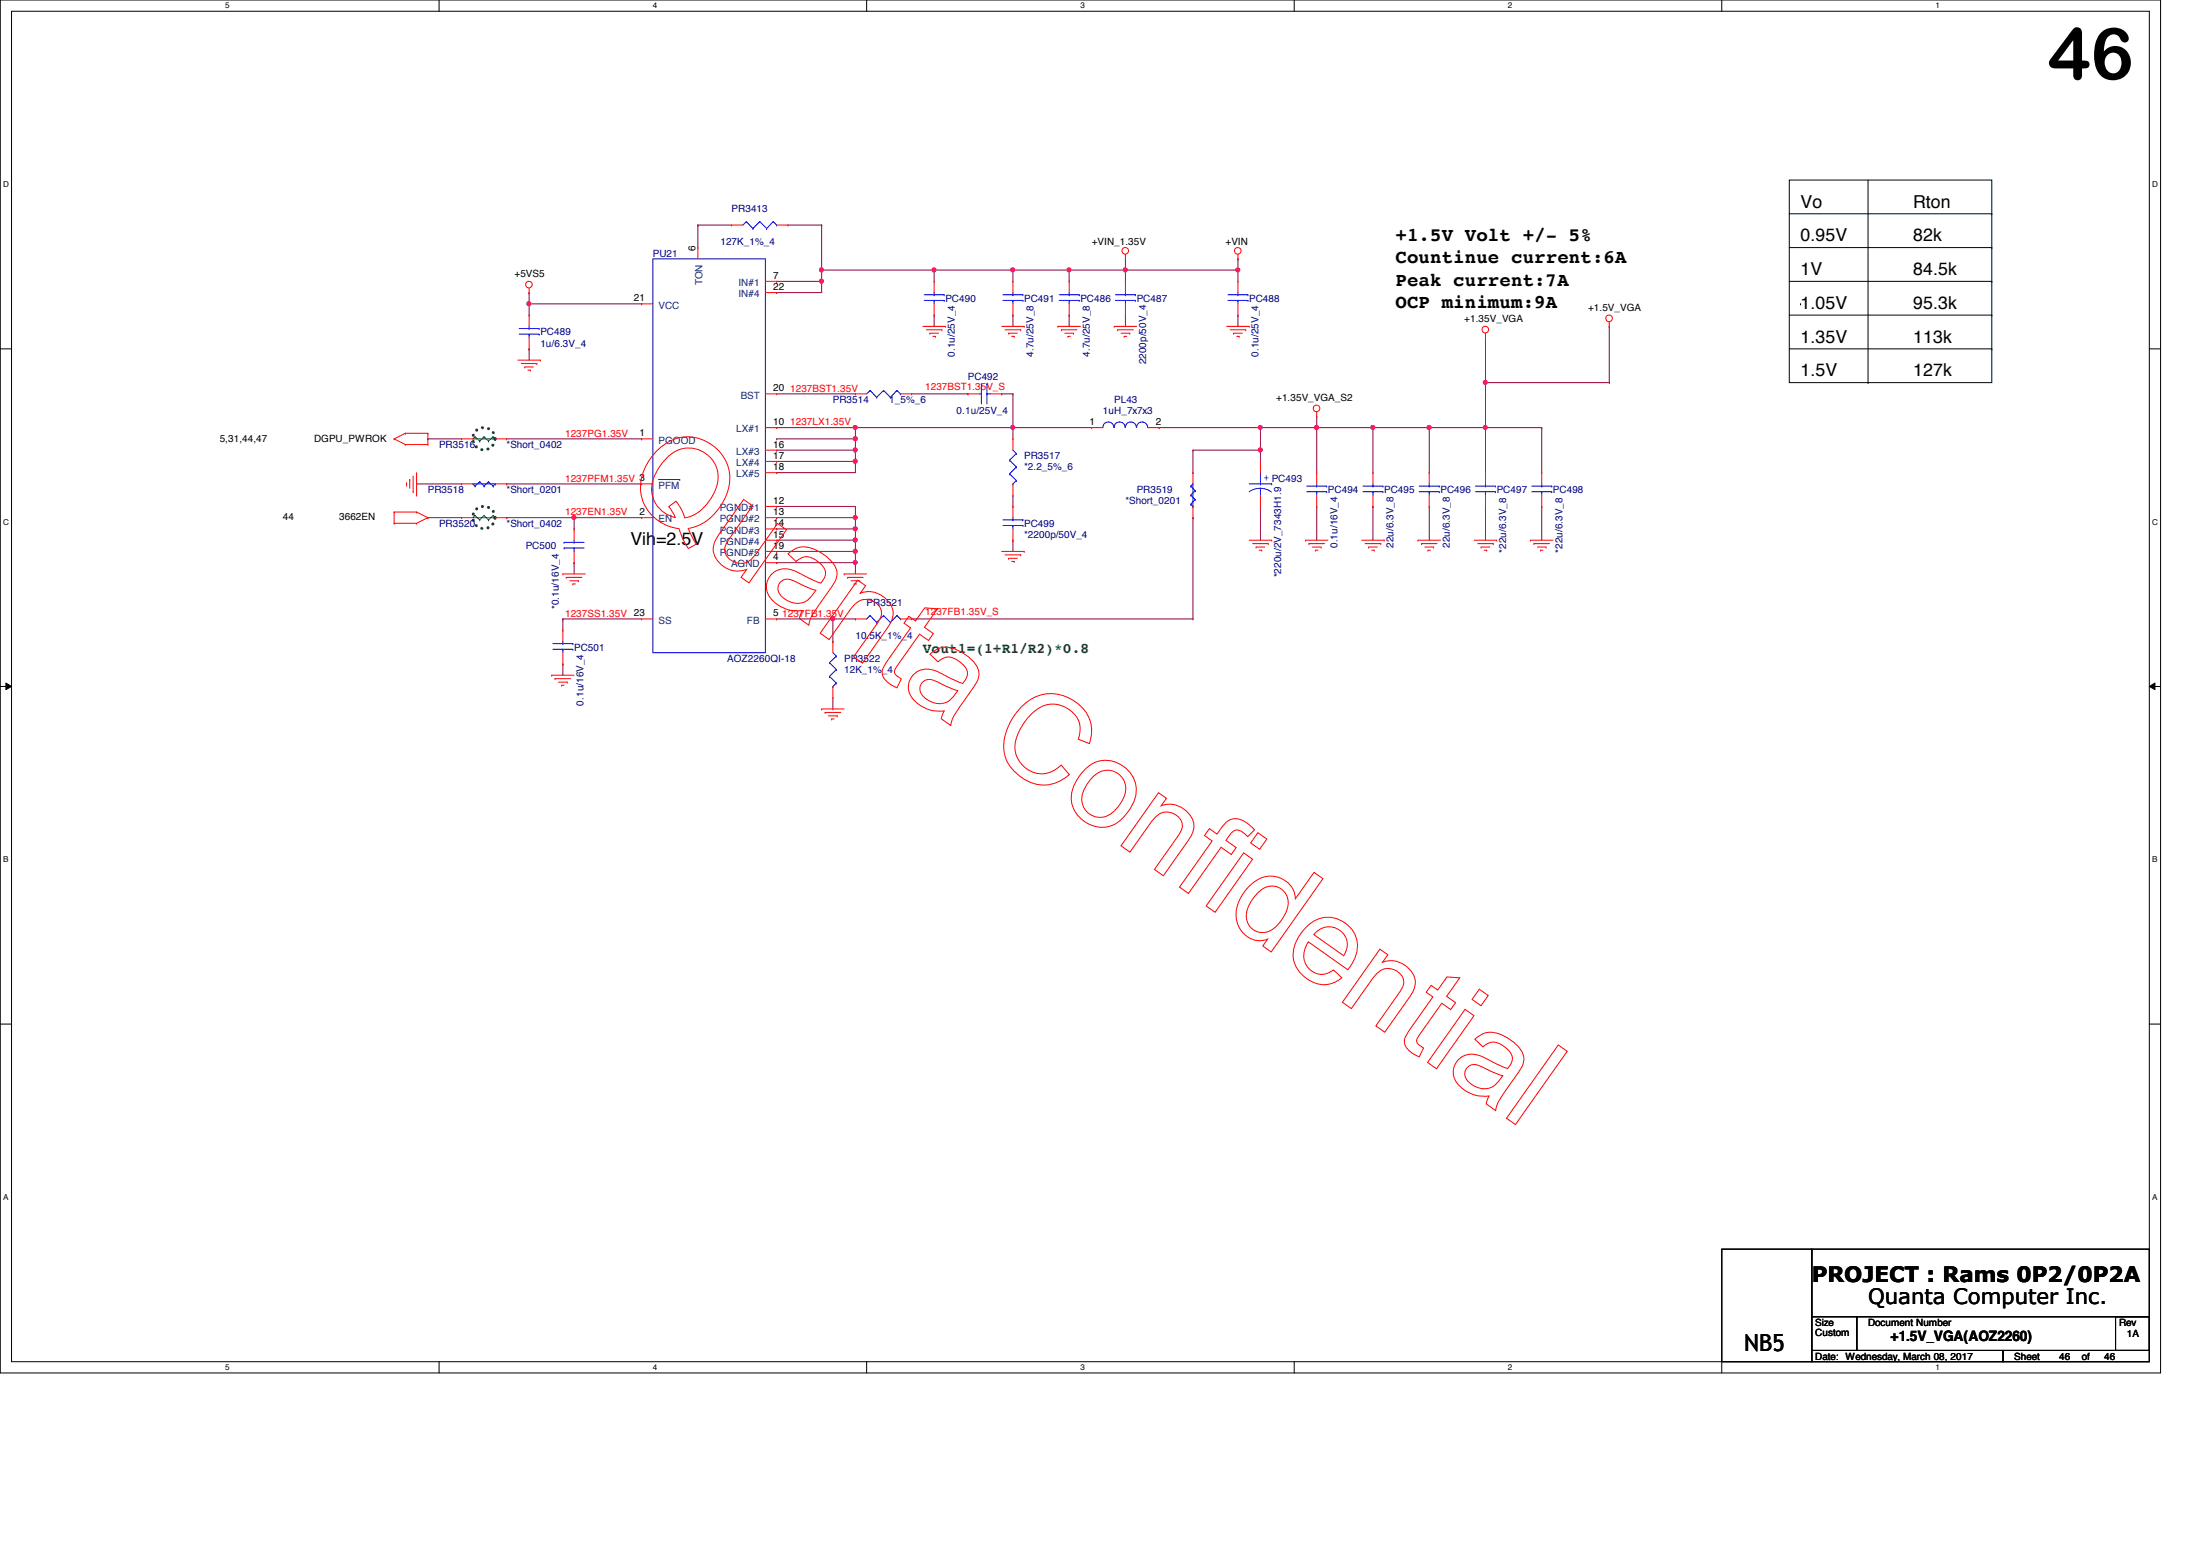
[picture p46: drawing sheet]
<svg xmlns="http://www.w3.org/2000/svg" width="297mm" height="210mm" viewBox="0 0 297 210" stroke-linecap="round" stroke-linejoin="round" font-family="sans-serif">
<defs><g id="words">
<text font-size="9.7" x="277.4" y="10.8">46</text>
<text font-size="3.2" x="236.3" y="183">NB5</text>
<g font-size="2.9">
<text x="245.4" y="173.6">PROJECT : Rams 0P2/0P2A</text>
<text x="253" y="176.6">Quanta Computer Inc.</text>
</g>
<g font-size="2.6">
<text x="189" y="32.6">+1.5V Volt +/- 5%</text>
<text x="189" y="35.6">Countinue current:6A</text>
<text x="189" y="41.7">OCP minimum:9A</text>
<text x="189" y="38.7">Peak current:7A</text>
</g>
<g font-size="2.4">
<text x="243.9" y="28.1">Vo</text>
<text x="259.1" y="28.1">Rton</text>
<text x="243.9" y="32.7">0.95V</text>
<text x="259.1" y="32.7">82k</text>
<text x="243.9" y="37.3">1V</text>
<text x="243.9" y="41.8">1.05V</text>
<text x="259.1" y="41.8">95.3k</text>
<text x="259.1" y="37.3">84.5k</text>
<text x="243.9" y="46.4">1.35V</text>
<text x="259.1" y="46.4">113k</text>
<text x="243.9" y="51">1.5V</text>
<text x="259.1" y="51">127k</text>
<text x="85.4" y="73.8">Vih=2.5V</text>
</g>
<text font-size="1.9" fill="#008000" x="125" y="88.5">Vout1=(1+R1/R2)*0.8</text>
<text font-size="1.9" x="256.1" y="181.7">+1.5V_VGA(AOZ2260)</text>
<g font-size="1.4" fill="#000080">
<text x="99.1" y="28.7">PR3413</text>
<text x="88.4" y="34.8">PU21</text>
<text x="97.6" y="33.2">127K_1%_4</text>
<text x="128.1" y="40.9">PC490</text>
<text x="138.7" y="40.9">PC491</text>
<text x="146.3" y="40.9">PC486</text>
<text x="154" y="40.9">PC487</text>
<text x="169.2" y="40.9">PC488</text>
<text x="73.2" y="45.4">PC489</text>
<text x="73.2" y="46.9">1u/6.3V_4</text>
<text x="129.3" y="48.3" transform="rotate(-90 129.3 48.3)">0.1u/25V_4</text>
<text x="131.1" y="51.5">PC492</text>
<text x="140" y="48.3" transform="rotate(-90 140 48.3)">4.7u/25V_8</text>
<text x="147.6" y="48.3" transform="rotate(-90 147.6 48.3)">4.7u/25V_8</text>
<text x="155.2" y="49.4" transform="rotate(-90 155.2 49.4)">2200p/50V_4</text>
<text x="170.5" y="48.3" transform="rotate(-90 170.5 48.3)">0.1u/25V_4</text>
<text x="112.8" y="54.6">PR3514</text>
<text x="120.4" y="54.6">1_5%_6</text>
<text x="129.6" y="56.1">0.1u/25V_4</text>
<text x="149.4" y="56.1">1uH_7x7x3</text>
<text x="150.9" y="54.6">PL43</text>
<text x="59.5" y="60.7">PR3516</text>
<text x="68.6" y="60.7">*Short_0402</text>
<text x="138.7" y="62.2">PR3517</text>
<text x="138.7" y="63.7">*2.2_5%_6</text>
<text x="58" y="66.8">PR3518</text>
<text x="59.5" y="71.3">PR3520</text>
<text x="68.6" y="66.8">*Short_0201</text>
<text x="68.6" y="71.3">*Short_0402</text>
<text x="138.7" y="71.3">PC499</text>
<text x="152.4" y="68.3">*Short_0201</text>
<text x="154" y="66.8">PR3519</text>
<text x="179.9" y="66.8">PC494</text>
<text x="187.5" y="66.8">PC495</text>
<text x="195.1" y="66.8">PC496</text>
<text x="202.7" y="66.8">PC497</text>
<text x="210.4" y="66.8">PC498</text>
<text x="71.2" y="74.4">PC500</text>
<text x="138.7" y="72.9">*2200p/50V_4</text>
<text x="181.1" y="74.2" transform="rotate(-90 181.1 74.2)">0.1u/16V_4</text>
<text x="188.8" y="74.2" transform="rotate(-90 188.8 74.2)">22u/6.3V_8</text>
<text x="196.4" y="74.2" transform="rotate(-90 196.4 74.2)">22u/6.3V_8</text>
<text x="204" y="74.8" transform="rotate(-90 204 74.8)">*22u/6.3V_8</text>
<text x="211.6" y="74.8" transform="rotate(-90 211.6 74.8)">*22u/6.3V_8</text>
<text x="75.7" y="82.5" transform="rotate(-90 75.7 82.5)">*0.1u/16V_4</text>
<text x="117.4" y="82">PR3521</text>
<text x="173.5" y="78.2" transform="rotate(-90 173.5 78.2)">*220u/2V_7343H1.9</text>
<text x="77.8" y="88.1">PC501</text>
<text x="98.5" y="89.6">AOZ2260QI-18</text>
<text x="114.3" y="89.6">PR3522</text>
<text x="115.9" y="86.6">10.5K_1%_4</text>
<text x="79" y="95.5" transform="rotate(-90 79 95.5)">0.1u/16V_4</text>
<text x="114.3" y="91.1">12K_1%_4</text>
</g>
<g font-size="1.4">
<text x="94.2" y="34" transform="rotate(-90 94.2 34)">6</text>
<text x="147.9" y="33.2">+VIN_1.35V</text>
<text x="166" y="33.2">+VIN</text>
<text x="69.7" y="37.5">+5VS5</text>
<text x="85.8" y="40.8">21</text>
<text x="104.7" y="37.8">7</text>
<text x="104.7" y="39.3">22</text>
<text x="198.3" y="43.6">+1.35V_VGA</text>
<text x="215.1" y="42.1">+1.5V_VGA</text>
<text x="104.7" y="53">20</text>
<text x="29.8" y="59.9">5,31,44,47</text>
<text x="42.5" y="59.9">DGPU_PWROK</text>
<text x="86.6" y="59.1">1</text>
<text x="104.7" y="57.6">10</text>
<text x="147.6" y="57.6">1</text>
<text x="156.5" y="57.6">2</text>
<text x="172.8" y="54.3">+1.35V_VGA_S2</text>
<text x="104.7" y="62.1">17</text>
<text x="104.7" y="60.6">16</text>
<text x="104.7" y="63.7">18</text>
<text x="38.3" y="70.4">44</text>
<text x="45.9" y="70.4">3662EN</text>
<text x="86.6" y="69.8">2</text>
<text x="104.7" y="68.2">12</text>
<text x="104.7" y="69.8">13</text>
<text x="104.7" y="71.3">14</text>
<text x="104.7" y="72.8">15</text>
<text x="104.7" y="75.9">4</text>
<text x="104.7" y="74.3">19</text>
<text x="104.7" y="83.5">5</text>
<text x="245.9" y="179.5">Size</text>
<text x="253" y="179.5">Document Number</text>
<text x="287" y="179.5">Rev</text>
<text x="245.9" y="184.1">Date: Wednesday, March 08, 2017</text>
<text x="245.9" y="180.9">Custom</text>
<text x="272.8" y="184.1">Sheet</text>
<text x="278.9" y="184.1">46</text>
<text x="282" y="184.1">of</text>
<text x="285" y="184.1">46</text>
<text x="288.1" y="181.1">1A</text>
</g>
<g font-size="1.4" fill="#004080">
<text x="89.2" y="41.8">VCC</text>
<text x="95.2" y="38.7" transform="rotate(-90 95.2 38.7)">TON</text>
<text x="100" y="38.7">IN#1</text>
<text x="100" y="40.3">IN#4</text>
<text x="100.3" y="54">BST</text>
<text x="99.7" y="58.5">LX#1</text>
<text x="89.2" y="60.1">PGOOD</text>
<text x="99.7" y="63.1">LX#4</text>
<text x="99.7" y="61.6">LX#3</text>
<text x="99.7" y="64.6">LX#5</text>
<text x="89.2" y="66.2">PFM</text>
<text x="89.2" y="70.7">EN</text>
<text x="97.5" y="69.2">PGND#1</text>
<text x="97.5" y="70.7">PGND#2</text>
<text x="97.5" y="73.8">PGND#4</text>
<text x="97.5" y="72.3">PGND#3</text>
<text x="97.5" y="75.3">PGND#5</text>
<text x="99" y="76.8">AGND</text>
<text x="89.2" y="84.5">SS</text>
<text x="101.2" y="84.5">FB</text>
</g>
<g font-size="1.4" fill="#f00">
<text x="107" y="53">1237BST1.35V</text>
<text x="125.3" y="52.8">1237BST1.35V_S</text>
<text x="76.5" y="59.1">1237PG1.35V</text>
<text x="107" y="57.6">1237LX1.35V</text>
<text x="76.5" y="65.2">1237PFM1.35V 3</text>
<text x="76.5" y="69.8">1237EN1.35V</text>
<text x="76.5" y="83.5">1237SS1.35V 23</text>
<text x="106" y="83.5">1237FB1.35V</text>
<text x="125.3" y="83.3">1237FB1.35V_S</text>
</g>
<text font-size="1.4" fill="#00f" x="171.2" y="65.2">+ PC493</text>
<g font-size="1.1">
<text x="30.5" y="1.1">5</text>
<text x="88.4" y="1.1">4</text>
<text x="146.3" y="1.1">3</text>
<text x="204.3" y="1.1">2</text>
<text x="262.2" y="1.1">1</text>
<text x=".4" y="25.4">D</text>
<text x="291.5" y="25.4">D</text>
<text x=".4" y="71.1">C</text>
<text x="291.5" y="71.1">C</text>
<text x=".4" y="116.8">B</text>
<text x="291.5" y="116.8">B</text>
<text x=".4" y="162.5">A</text>
<text x="291.5" y="162.5">A</text>
<text x="30.5" y="185.5">5</text>
<text x="88.4" y="185.5">4</text>
<text x="146.3" y="185.5">3</text>
<text x="204.3" y="185.5">2</text>
<text x="262.2" y="185.5">1</text>
</g>
</g></defs>
<path d="M0 0h292.6v185.9h-292.6zM1.6 1.5h289.5v182.9h-289.5z" fill="none" stroke="#000" stroke-width=".14"/>
<g fill="#fff">
<path d="M30.5 .2h.6v1.2h-.6z"/>
<path d="M30.5 184.6h.6v1.2h-.6z"/>
</g>
<path d="M59.5 0v1.5M59.5 184.4v1.5" fill="none" stroke="#000" stroke-width=".14"/>
<g fill="#fff">
<path d="M88.4 .2h.6v1.2h-.6z"/>
<path d="M88.4 184.6h.6v1.2h-.6z"/>
</g>
<path d="M117.4 0v1.5M117.4 184.4v1.5" fill="none" stroke="#000" stroke-width=".14"/>
<g fill="#fff">
<path d="M146.3 .2h.6v1.2h-.6z"/>
<path d="M146.3 184.6h.6v1.2h-.6z"/>
</g>
<path d="M175.3 0v1.5M175.3 184.4v1.5" fill="none" stroke="#000" stroke-width=".14"/>
<g fill="#fff">
<path d="M204.3 .2h.5v1.2h-.5z"/>
<path d="M204.3 184.6h.5v1.2h-.5z"/>
</g>
<path d="M233.2 0v1.5M233.2 184.4v1.5" fill="none" stroke="#000" stroke-width=".14"/>
<g fill="#fff">
<path d="M262.2 .2h.6v1.2h-.6z"/>
<path d="M262.2 184.6h.6v1.2h-.6z"/>
<path d="M.4 24.4h.8v1.2h-.8z"/>
<path d="M291.5 24.4h.8v1.2h-.8z"/>
<path d="M.4 70.1h.8v1.2h-.8z"/>
<path d="M291.5 70.1h.8v1.2h-.8z"/>
</g>
<path d="M0 47.2h1.6M291.1 47.2h1.5" fill="none" stroke="#000" stroke-width=".14"/>
<g fill="#fff">
<path d="M.4 115.8h.7v1.2h-.7z"/>
<path d="M291.5 115.8h.7v1.2h-.7z"/>
</g>
<path d="M0 93h1.6M.8 92.5l.8 .5-.8 .4zM291.1 93l.8-.5v.9zM291.1 93h1.5" fill="none" stroke="#000" stroke-width=".14"/>
<path d="M.8 92.5l.8 .5-.8 .4zM291.1 93l.8-.5v.9z" fill="#000"/>
<g fill="#fff">
<path d="M.4 161.5h.7v1.2h-.7z"/>
<path d="M291.5 161.5h.7v1.2h-.7z"/>
</g>
<g fill="none" stroke="#000" stroke-width=".14">
<path d="M242.4 24.4h27.4v27.4h-27.4zM242.4 29h27.4M242.4 38.1h27.4M242.4 33.5h27.4M253 24.4v27.4M269.8 29h.1M269.8 38.1h.1M269.8 33.5h.1M242.4 42.7h27.4M242.4 47.2h27.4M243.9 41.1h.1M253 51.8h.1"/>
<path d="M269.8 42.7h.1M269.8 47.2h.1M0 138.7h1.6M291.1 138.7h1.5"/>
</g>
<g fill="none" stroke="#008000" stroke-width=".42" stroke-dasharray="0 .8">
<circle cx="65.5" cy="59.4" r="1.51"/>
<circle cx="65.5" cy="70.1" r="1.51"/>
</g>
<path d="M105.2 39.6h.1M105.2 38.1h.1M105.2 39.6h6.1M105.2 38.1h6.1" fill="none" stroke="#800040" stroke-width=".14"/>
<circle cx="111.3" cy="38.1" r=".29" fill="#f0f"/>
<circle cx="111.3" cy="38.1" r=".29" fill="none" stroke="#f0f" stroke-width=".14"/>
<path d="M178.3 56.4h.1M178.3 57.9h.1M178.3 56.4v1.5M178.3 57.9h7.7M186 57.9h.1M186 57.9v6.1" fill="none" stroke="#800040" stroke-width=".14"/>
<circle cx="185.9" cy="57.9" r=".29" fill="#f0f"/>
<circle cx="185.9" cy="57.9" r=".29" fill="none" stroke="#f0f" stroke-width=".14"/>
<circle cx="178.3" cy="57.9" r=".29" fill="#f0f"/>
<circle cx="178.3" cy="57.9" r=".29" fill="none" stroke="#f0f" stroke-width=".14"/>
<g fill="none" stroke="#800040" stroke-width=".14">
<path d="M167.7 42.7h.1M167.7 42.7v1.5M170.7 57.9h.1M170.7 57.9v3.1M186 57.9h.1M186 57.9h7.6M201.2 57.9h.1M201.2 57.9h7.6M208.8 57.9h.1M208.8 57.9v6.1M186 68.6h.1M186 68.6v4.6"/>
<path d="M201.2 68.6h.1M201.2 68.6v4.6"/>
</g>
<circle cx="170.7" cy="60.9" r=".29" fill="#f0f"/>
<circle cx="170.7" cy="60.9" r=".29" fill="none" stroke="#f0f" stroke-width=".14"/>
<circle cx="170.7" cy="57.9" r=".29" fill="#f0f"/>
<circle cx="170.7" cy="57.9" r=".29" fill="none" stroke="#f0f" stroke-width=".14"/>
<g fill="none" stroke="#800040" stroke-width=".14">
<path d="M126.5 36.6h.1M126.5 36.6h18.3M137.2 36.6h.1M137.2 36.6v1.5M144.8 36.6h.1M144.8 36.6v1.5M152.4 42.7h.1M152.4 42.7v1.5M157 57.9h.1M157 57.9h21.3M170.7 57.9h.1M178.3 57.9h.1"/>
<path d="M178.3 57.9v6.1M137.2 73.2h.1M137.2 73.2v1.5M170.7 61h.1M170.7 61v1.5"/>
</g>
<circle cx="137.2" cy="36.5" r=".29" fill="#f0f"/>
<circle cx="137.2" cy="36.5" r=".29" fill="none" stroke="#f0f" stroke-width=".14"/>
<circle cx="126.5" cy="36.5" r=".29" fill="#f0f"/>
<circle cx="126.5" cy="36.5" r=".29" fill="none" stroke="#f0f" stroke-width=".14"/>
<g fill="none" stroke="#800040" stroke-width=".14">
<path d="M152.4 35.1h.1M152.4 35.1v1.5M68.6 65.5h.1M68.6 65.5h18.3M77.8 76.2h.1M77.8 76.2v1.5M105.2 68.6h.1M105.2 70.1h.1M105.2 62.5h.1M105.2 68.6h10.7M105.2 70.1h10.7M105.2 62.5h10.7"/>
<path d="M115.9 71.6h.1M115.9 74.7h.1M115.9 76.2h.1M115.9 71.6v1.6M115.9 74.7v3"/>
</g>
<circle cx="115.8" cy="62.5" r=".29" fill="#f0f"/>
<circle cx="115.8" cy="62.5" r=".29" fill="none" stroke="#f0f" stroke-width=".14"/>
<path d="M94.5 30.5h.1M94.5 30.5v3M111.3 30.5h.1M111.3 30.5v6.1M115.9 57.9h.1M115.9 57.9v1.5" fill="none" stroke="#800040" stroke-width=".14"/>
<circle cx="111.3" cy="36.5" r=".29" fill="#f0f"/>
<circle cx="111.3" cy="36.5" r=".29" fill="none" stroke="#f0f" stroke-width=".14"/>
<path d="M71.7 41.1h15.2M86.9 41.1h.1" fill="none" stroke="#800040" stroke-width=".14"/>
<circle cx="71.6" cy="41.1" r=".29" fill="#f0f"/>
<circle cx="71.6" cy="41.1" r=".29" fill="none" stroke="#f0f" stroke-width=".14"/>
<path d="M71.7 47.2h.1M71.7 41.1h.1M71.7 41.1v1.6M71.7 47.2v1.6M137.2 53.3h.1M137.2 53.3v4.6M161.6 70.1h.1M161.6 70.1v13.7M105.2 83.8h.1M105.2 83.8h7.6" fill="none" stroke="#800040" stroke-width=".14"/>
<circle cx="112.8" cy="83.8" r=".29" fill="#f0f"/>
<circle cx="112.8" cy="83.8" r=".29" fill="none" stroke="#f0f" stroke-width=".14"/>
<path d="M111.3 38.1h.1M111.3 36.6h.1M111.3 36.6v3M193.6 57.9h.1M193.6 57.9v6.1M76.2 89.9h.1M76.2 89.9v1.5" fill="none" stroke="#800040" stroke-width=".14"/>
<circle cx="193.6" cy="57.9" r=".29" fill="#f0f"/>
<circle cx="193.6" cy="57.9" r=".29" fill="none" stroke="#f0f" stroke-width=".14"/>
<path d="M201.2 57.9h.1M201.2 57.9v6.1" fill="none" stroke="#800040" stroke-width=".14"/>
<circle cx="201.2" cy="57.9" r=".29" fill="#f0f"/>
<circle cx="201.2" cy="57.9" r=".29" fill="none" stroke="#f0f" stroke-width=".14"/>
<g fill="none" stroke="#800040" stroke-width=".14">
<path d="M144.8 36.6h.1M144.8 36.6h7.6M152.4 36.6h.1M152.4 36.6v1.5M167.7 36.6h.1M167.7 35.1h.1M167.7 35.1v3M137.2 42.7h.1M137.2 42.7v1.5M193.6 57.9h.1M193.6 57.9h7.6M161.6 61h.1"/>
<path d="M161.6 61h9.1M178.3 68.6h.1M178.3 68.6v4.6M193.6 68.6h.1M193.6 68.6v4.6M208.8 68.6h.1M208.8 68.6v4.6"/>
</g>
<circle cx="152.4" cy="36.5" r=".29" fill="#f0f"/>
<circle cx="152.4" cy="36.5" r=".29" fill="none" stroke="#f0f" stroke-width=".14"/>
<circle cx="144.8" cy="36.5" r=".29" fill="#f0f"/>
<circle cx="144.8" cy="36.5" r=".29" fill="none" stroke="#f0f" stroke-width=".14"/>
<path d="M137.2 57.9h.1M137.2 57.9h10.7M170.7 68.6h.1M170.7 68.6v4.6" fill="none" stroke="#800040" stroke-width=".14"/>
<circle cx="137.2" cy="57.9" r=".29" fill="#f0f"/>
<circle cx="137.2" cy="57.9" r=".29" fill="none" stroke="#f0f" stroke-width=".14"/>
<g fill="none" stroke="#800040" stroke-width=".14">
<path d="M111.3 36.6h15.2M126.5 36.6h.1M126.5 36.6v1.5M126.5 42.7h.1M126.5 42.7v1.5M137.2 57.9h.1M137.2 57.9v1.5M144.8 42.7h.1M144.8 42.7v1.5M77.8 70.1h.1M77.8 70.1v1.5M77.8 70.1h9.1"/>
<path d="M115.9 68.6h.1M115.9 70.1h.1M115.9 68.6v3"/>
</g>
<circle cx="115.8" cy="71.6" r=".29" fill="#f0f"/>
<circle cx="115.8" cy="71.6" r=".29" fill="none" stroke="#f0f" stroke-width=".14"/>
<circle cx="115.8" cy="70.1" r=".29" fill="#f0f"/>
<circle cx="115.8" cy="70.1" r=".29" fill="none" stroke="#f0f" stroke-width=".14"/>
<path d="M105.2 71.6h.1M105.2 73.2h.1M105.2 71.6h10.7M105.2 73.2h10.7" fill="none" stroke="#800040" stroke-width=".14"/>
<circle cx="115.8" cy="73.1" r=".29" fill="#f0f"/>
<circle cx="115.8" cy="73.1" r=".29" fill="none" stroke="#f0f" stroke-width=".14"/>
<path d="M105.2 74.7h.1M105.2 74.7h10.7" fill="none" stroke="#800040" stroke-width=".14"/>
<circle cx="115.8" cy="74.6" r=".29" fill="#f0f"/>
<circle cx="115.8" cy="74.6" r=".29" fill="none" stroke="#f0f" stroke-width=".14"/>
<path d="M105.2 76.2h.1M105.2 76.2h10.7" fill="none" stroke="#800040" stroke-width=".14"/>
<circle cx="115.8" cy="76.2" r=".29" fill="#f0f"/>
<circle cx="115.8" cy="76.2" r=".29" fill="none" stroke="#f0f" stroke-width=".14"/>
<path d="M105.2 57.9h.1M105.2 57.9h10.7M115.9 73.2h.1M115.9 61h.1M115.9 61v1.5M115.9 73.2v1.5" fill="none" stroke="#800040" stroke-width=".14"/>
<circle cx="115.8" cy="57.9" r=".29" fill="#f0f"/>
<circle cx="115.8" cy="57.9" r=".29" fill="none" stroke="#f0f" stroke-width=".14"/>
<path d="M105.2 59.4h.1M105.2 59.4h10.7" fill="none" stroke="#800040" stroke-width=".14"/>
<circle cx="115.8" cy="59.4" r=".29" fill="#f0f"/>
<circle cx="115.8" cy="59.4" r=".29" fill="none" stroke="#f0f" stroke-width=".14"/>
<path d="M105.2 61h.1M105.2 61h10.7" fill="none" stroke="#800040" stroke-width=".14"/>
<circle cx="115.8" cy="60.9" r=".29" fill="#f0f"/>
<circle cx="115.8" cy="60.9" r=".29" fill="none" stroke="#f0f" stroke-width=".14"/>
<g fill="none" stroke="#800040" stroke-width=".14">
<path d="M71.7 39.6h.1M71.7 39.6v1.5M94.5 30.5h.1M94.5 30.5h4.6M115.9 59.4h.1M115.9 57.9h.1M115.9 59.4v1.6M115.9 57.9h21.3M135.7 53.3h.1M135.7 53.3h1.5M201.2 51.8h.1M201.2 45.7v6.1"/>
<path d="M105.2 64h.1M115.9 62.5h.1M115.9 62.5v1.5h-10.7M76.2 83.8h.1M76.2 83.8h10.7M76.2 83.8v1.5"/>
</g>
<circle cx="201.2" cy="51.8" r=".29" fill="#f0f"/>
<circle cx="201.2" cy="51.8" r=".29" fill="none" stroke="#f0f" stroke-width=".14"/>
<path d="M152.4 36.6h15.3M167.7 36.6h.1M58 59.4h.1M58 59.4h4.5M56.4 65.5h.1M56.4 65.5h6.1M58 70.1h.1M58 70.1h4.5" fill="none" stroke="#800040" stroke-width=".14"/>
<circle cx="167.6" cy="36.5" r=".29" fill="#f0f"/>
<circle cx="167.6" cy="36.5" r=".29" fill="none" stroke="#f0f" stroke-width=".14"/>
<g fill="none" stroke="#800040" stroke-width=".14">
<path d="M106.7 30.5h4.6M111.3 30.5h.1M68.6 59.4h18.3M86.9 59.4h.1M105.2 53.3h10.7M115.9 53.3h.1M201.2 57.9h.1M218 51.8h.1M218 44.2h.1M218 51.8h-16.8v6.1M218 44.2v7.6M68.6 70.1h.1"/>
<path d="M68.6 70.1h9.2M137.2 68.6h.1M137.2 67.1v1.5M161.6 64h.1M161.6 61v3M112.8 86.9h.1M115.9 83.8h.1M115.9 83.8h-3.1v3.1M123.5 83.8h38.1M161.6 83.8h.1"/>
</g>
<circle cx="77.7" cy="70.1" r=".29" fill="#f0f"/>
<circle cx="77.7" cy="70.1" r=".29" fill="none" stroke="#f0f" stroke-width=".14"/>
<path d="M123.5 53.3h7.6M131.1 53.3h.1M112.8 96h.1M112.8 94.5v1.5" fill="none" stroke="#800040" stroke-width=".14"/>
<g fill="none" stroke="#f00" stroke-width=".14">
<path d="M71.7 39.6h.1M71.7 39v.6M94.5 33.5h.1M94.5 33.5v1.6M99.1 30.5h.1M99.1 30.5h1.5M103.7 38.1h1.5M103.7 39.6h1.5M105.2 38.1h.1M105.2 39.6h.1M105.2 30.5h1.5M106.7 30.5h.1"/>
<path d="M126.5 38.1h.1M126.5 38.1v1.5M137.2 38.1h.1M137.2 38.1v1.5M144.8 38.1h.1M144.8 38.1v1.5M152.4 35.1h.1M152.4 38.1h.1M152.4 34.5v.6M152.4 38.1v1.5M167.7 35.1h.1M167.7 38.1h.1"/>
<path d="M167.7 34.5v.6M167.7 38.1v1.5M53.4 59.4h.1M53.4 59.4l1.5 .8M54.9 58.7h.1M54.9 58.7l-1.5 .7M54.9 58.7h3.1M58 58.7h.1M58 58.7v1.5M62.5 59.4h.1M62.5 59.4h1.5M67.1 59.4h1.5"/>
<path d="M68.6 59.4h.1M70.1 48.8h3.1M70.6 49.2h2.1M71.1 49.7h.1M71.1 49.7h1.2M71.5 50.1h.3M71.7 42.7h.1M71.7 47.2h.1M71.7 42.7v1.5M71.7 45.7v1.5M71.8 50.1h.1M72.7 49.2h.1"/>
<path d="M73.2 48.8h.1M86.9 59.4h.1M86.9 41.1h.1M86.9 59.4h1.5M86.9 41.1h1.5M103.7 57.9h1.5M103.7 53.3h1.5M105.2 53.3h.1M105.2 57.9h.1M115.9 53.3h.1M115.9 53.3h1.5M122 53.3h1.5"/>
<path d="M123.5 53.3h.1M125 44.2h3.1M125.5 44.7h2.1M125.9 45.1h.1M125.9 45.1h1.2M126.4 45.6h.3M126.5 42.7h.1M126.5 41.1v1.6M126.7 45.6h.1M127.6 44.7h.1M128.1 44.2h.1M131.1 53.3h.1"/>
<path d="M131.1 53.3h1.5M134.2 53.3h1.5M135.7 53.3h.1M135.7 44.2h3M136.1 44.7h2.2M136.6 45.1h.1M136.6 45.1h1.2M137 45.6h.4M137.2 42.7h.1M137.2 59.4h.1M137.2 41.1v1.6M137.2 59.4v1.6"/>
<path d="M137.4 45.6h.1M138.3 44.7h.1M138.7 44.2h.1M143.3 44.2h.1M143.3 44.2h3M143.8 44.7h.1M143.8 44.7h2.1M144.2 45.1h1.2M144.6 45.6h.1M144.6 45.6h.4M144.8 42.7h.1M144.8 41.1v1.6"/>
<path d="M145.4 45.1h.1M147.9 57.9h.1M147.9 57.9h1.5M150.9 44.2h.1M150.9 44.2h3.1M151.4 44.7h.1M151.4 44.7h2.1M151.8 45.1h1.2M152.3 45.6h.1M152.3 45.6h.3M152.4 42.7h.1M152.4 41.1v1.6"/>
<path d="M153 45.1h.1M155.5 57.9h1.5M157 57.9h.1M166.2 44.2h3M166.6 44.7h2.1M167.1 45.1h.1M167.1 45.1h1.2M167.5 45.6h.3M167.7 42.7h.1M167.7 41.1v1.6M167.8 45.6h.1M168.7 44.7h.1"/>
<path d="M169.2 44.2h.1M178.3 56.4h.1M178.3 55.8v.6M201.2 45.7h.1M201.2 45.1v.6M218 44.2h.1M218 43.6v.6M53.4 70.9h.1M53.4 69.3h.1M53.4 70.9h3M53.4 69.3v1.6M53.4 69.3h3"/>
<path d="M54.9 60.2h.1M54.9 60.2h3.1M55.1 65.7h.1M55.1 65.4v.3M55.5 64.9h.1M55.5 64.9v1.2M56 66.6h.1M56 64.5v2.1M56.4 70.9h.1M56.4 69.3h.1M56.4 67.1h.1M56.4 69.3l1.6 .8"/>
<path d="M56.4 64v3.1M58 70.1h.1M58 60.2h.1M58 70.1l-1.6 .8M62.5 70.1h.1M62.5 65.5h.1M62.5 70.1h1.5M62.5 65.5h1.5M67.1 70.1h1.5M67.1 65.5h1.5M68.6 70.1h.1M68.6 65.5h.1"/>
<path d="M76.2 77.7h.1M76.2 77.7h3.1M76.7 78.2h.1M76.7 78.2h2.1M77.2 78.7h1.2M77.6 79.1h.1M77.6 79.1h.3M77.8 71.6h.1M77.8 76.2h.1M77.8 71.6v1.6M77.8 74.7v1.5M78.4 78.7h.1"/>
<path d="M86.9 65.5h.1M86.9 70.1h.1M86.9 70.1h1.5M86.9 65.5h1.5M103.7 73.2h1.5M103.7 74.7h1.5M103.7 68.6h1.5M103.7 70.1h1.5M103.7 62.5h1.5M103.7 61h1.5M103.7 76.2h1.5M103.7 71.6h1.5"/>
<path d="M103.7 64h1.5M105.2 68.6h.1M105.2 70.1h.1M105.2 73.2h.1M105.2 62.5h.1M105.2 61h.1M105.2 76.2h.1M105.2 71.6h.1M105.2 64h.1M105.2 74.7h.1M114.3 77.7h.1M114.3 77.7h3.1"/>
<path d="M114.8 78.2h.1M114.8 78.2h2.1M115.3 78.7h1.2M115.7 79.1h.1M115.7 79.1h.3M116.5 78.7h.1M135.7 74.7h3M136.1 75.1h2.2M136.6 75.6h.1M136.6 75.6h1.2M137 76h.4M137.2 68.6h.1"/>
<path d="M137.2 73.2h.1M137.2 67.1h.1M137.2 65.5v1.6M137.2 68.6v1.5M137.2 71.6v1.6M137.4 76h.1M138.3 75.1h.1M138.7 74.7h.1M161.6 64h.1M161.6 70.1h.1M161.6 64v1.5M161.6 68.6v1.5"/>
<path d="M169.2 73.2h3.1M169.7 73.6h2.1M170.1 74.1h.1M170.1 74.1h1.2M170.6 74.5h.3M170.7 62.5h.1M170.7 68.6h.1M170.7 62.5v1.5M170.7 67.1v1.5M170.9 74.5h.1M171.8 73.6h.1M172.3 73.2h.1"/>
<path d="M176.8 73.2h.1M176.8 73.2h3.1M177.3 73.6h.1M177.3 73.6h2.1M177.8 74.1h1.1M178.2 74.5h.1M178.2 74.5h.3M178.3 64h.1M178.3 68.6h.1M178.3 64v1.5M178.3 67.1v1.5M178.9 74.1h.1"/>
<path d="M184.4 73.2h3.1M184.9 73.6h2.1M185.4 74.1h.1M185.4 74.1h1.2M185.8 74.5h.3M186 64h.1M186 68.6h.1M186 64v1.5M186 67.1v1.5M186.1 74.5h.1M187 73.6h.1M187.5 73.2h.1"/>
<path d="M192.1 73.2h.1M192.1 73.2h3M192.5 73.6h.1M192.5 73.6h2.1M193 74.1h1.2M193.4 74.5h.1M193.4 74.5h.4M193.6 64h.1M193.6 68.6h.1M193.6 64v1.5M193.6 67.1v1.5M194.2 74.1h.1"/>
<path d="M199.7 73.2h3M200.1 73.6h2.2M200.6 74.1h.1M200.6 74.1h1.2M201 74.5h.4M201.2 64h.1M201.2 68.6h.1M201.2 64v1.5M201.2 67.1v1.5M201.4 74.5h.1M202.3 73.6h.1M202.7 73.2h.1"/>
<path d="M207.3 73.2h.1M207.3 73.2h3.1M207.8 73.6h.1M207.8 73.6h2.1M208.2 74.1h1.2M208.7 74.5h.1M208.7 74.5h.3M208.8 64h.1M208.8 68.6h.1M208.8 64v1.5M208.8 67.1v1.5M209.4 74.1h.1"/>
<path d="M74.7 91.4h.1M74.7 91.4h3.1M75.2 91.9h.1M75.2 91.9h2.1M75.6 92.4h1.2M76.1 92.8h.1M76.1 92.8h.3M76.2 85.3h.1M76.2 89.9h.1M76.2 85.3v1.6M76.2 88.4v1.5M76.8 92.4h.1"/>
<path d="M86.9 83.8h.1M86.9 83.8h1.5M103.7 83.8h1.5M105.2 83.8h.1M111.3 96h.1M111.3 96h3M111.8 96.5h.1M111.8 96.5h2.1M112.2 96.9h1.2M112.6 97.4h.1M112.6 97.4h.4M112.8 86.9h.1"/>
<path d="M112.8 94.5h.1M112.8 86.9v1.5M112.8 93v1.5M113.4 96.9h.1M115.9 83.8h.1M115.9 83.8h1.5M122 83.8h1.5M123.5 83.8h.1"/>
<circle cx="71.6" cy="38.5" r=".45"/>
<circle cx="152.4" cy="34" r=".45"/>
<circle cx="167.7" cy="34" r=".45"/>
<circle cx="178.3" cy="55.3" r=".45"/>
<circle cx="201.2" cy="44.6" r=".45"/>
<circle cx="217.9" cy="43.1" r=".45"/>
</g>
<path d="M233.2 169.2h12.2v15.2h-12.2zM245.4 169.2h45.7v9.1h-45.7zM245.4 178.3h6.1v4.6h-6.1zM251.5 178.3h39.6v4.6h-39.6zM286.6 178.3h4.5v4.6h-4.5zM245.4 182.9h25.9v1.5h-25.9zM271.3 182.9h19.8v1.5h-19.8z" fill="none" stroke="#000" stroke-width=".14"/>
<g fill="none" stroke="#00f" stroke-width=".14">
<path d="M88.4 35.1h15.3v53.3h-15.3zM101.1 30h.1M101.1 30l-.5 .5M101.1 30l.9 .9M102 30.9h.1M102.9 30h.1M102.9 30l-.9 .9M102.9 30l.9 .9M103.8 30.9h.1M104.7 30h.1M104.7 30l-.9 .9M104.7 30l.5 .5"/>
<path d="M105.2 30.5h.1M125.2 39.9h2.7M126.5 39.9h.1M126.5 39.6v.3M127.9 39.9h.1M135.8 39.9h2.8M137.2 39.9h.1M137.2 39.6v.3M138.6 39.9h.1M143.5 39.9h2.7M144.8 39.9h.1M144.8 39.6v.3"/>
<path d="M146.2 39.9h.1M151.1 39.9h2.7M152.4 39.9h.1M152.4 39.6v.3M153.8 39.9h.1M166.3 39.9h2.7M167.7 39.9h.1M167.7 39.6v.3M169 39.9h.1M70.3 45.3h2.7M70.3 44.5h2.7M71.7 44.5h.1"/>
<path d="M71.7 45.3h.1M71.7 44.2v.3M71.7 45.3v.4M73 45.3h.1M73 44.5h.1M117.9 52.9h.1M117.9 52.9l-.5 .4M117.9 52.9l.8 .9M118.7 53.8h.1M119.7 52.9h.1M119.7 52.9l-1 .9M119.7 52.9l.9 .9"/>
<path d="M120.6 53.8h.1M121.5 52.9h.1M121.5 52.9l-.9 .9M121.5 52.9l.5 .4M122 53.3h.1M125.2 40.7h2.7M126.5 40.7h.1M126.5 40.7v.4M127.9 40.7h.1M132.6 53.3h.3M132.9 53.3h.1M132.9 52h.1"/>
<path d="M132.9 52v2.7M133.7 52h.1M133.7 53.3h.1M133.7 53.3h.5M133.7 52v2.7M135.8 40.7h2.8M137.2 40.7h.1M137.2 40.7v.4M138.6 40.7h.1M143.5 40.7h2.7M144.8 40.7h.1M144.8 40.7v.4"/>
<path d="M146.2 40.7h.1M149.4 57.9a.74 .74 0 0 1 .7-.8 .74 .74 0 0 1 .8 .8M150.9 57.9a.74 .74 0 0 1 .8-.8 .74 .74 0 0 1 .7 .8M151.1 40.7h2.7M152.4 57.9a.74 .74 0 0 1 .8-.8 .74 .74 0 0 1 .7 .8M152.4 40.7h.1M152.4 40.7v.4M153.8 40.7h.1M154 57.9a.74 .74 0 0 1 .7-.8 .74 .74 0 0 1 .7 .8M166.3 40.7h2.7M167.7 40.7h.1M167.7 40.7v.4"/>
<path d="M169 40.7h.1M64.3 65.8h.1M65 65.2h.1M65 65.2l-.7 .6M65 65.2l.6 .6M65.6 65.8h.1M66.2 65.2h.1M66.2 65.2l-.6 .6M66.2 65.2l.6 .6M66.8 65.8h.1M67.1 65.5h.1M67.1 65.5h-3.1l.3 .3"/>
<path d="M67.1 65.5l-.3 .3M76.4 74.2h.1M76.4 73.4h.1M76.4 74.2h2.7M76.4 73.4h2.7M77.8 73.4h.1M77.8 74.2h.1M77.8 73.2v.2M77.8 74.2v.5M135.8 71.2h2.8M135.8 70.4h2.8M136.7 62.3h.1"/>
<path d="M136.7 64.2h.1M136.7 62.3l1 .9M136.7 64.2l1 .9M137.2 70.4h.1M137.2 71.2h.1M137.2 65.5h.1M137.2 70.1v.3M137.2 71.2v.4M137.2 61l.5 .4M137.7 61.4h.1M137.7 63.2h.1M137.7 65.1h.1"/>
<path d="M137.7 61.4l-1 .9M137.7 63.2l-1 1M137.7 65.1l-.5 .4M138.6 71.2h.1M138.6 70.4h.1M161.3 65.8h.1M161.3 67.1h.1M161.3 68.3h.1M161.3 65.8l.3-.3v3.1M161.3 65.8l.6 .7M161.3 67.1l.6 .5M161.3 68.3l.3 .3"/>
<path d="M161.6 68.6h.1M161.9 66.5h.1M161.9 67.6h.1M161.9 66.5l-.6 .6M161.9 67.6l-.6 .7M169.2 65.5h3.1M170.7 67.1h.1M170.7 65.5h.1M170.7 66.1a2.42 2.42 0 0 1 1.5 .5M170.7 66.1a2.57 2.57 0 0 0-1.5 .5M170.7 64v1.5M170.7 66.1v1"/>
<path d="M172.3 65.5h.1M177 66.6h2.7M177 65.8h2.7M178.3 65.8h.1M178.3 66.6h.1M178.3 65.5v.3M178.3 66.6v.5M179.7 66.6h.1M179.7 65.8h.1M184.6 66.6h2.7M184.6 65.8h2.7M186 65.8h.1"/>
<path d="M186 66.6h.1M186 65.5v.3M186 66.6v.5M187.3 66.6h.1M187.3 65.8h.1M192.2 66.6h2.7M192.2 65.8h2.7M193.6 65.8h.1M193.6 66.6h.1M193.6 65.5v.3M193.6 66.6v.5M194.9 66.6h.1"/>
<path d="M194.9 65.8h.1M199.9 66.6h2.7M199.9 65.8h2.7M201.2 65.8h.1M201.2 66.6h.1M201.2 65.5v.3M201.2 66.6v.5M202.6 66.6h.1M202.6 65.8h.1M207.5 66.6h2.7M207.5 65.8h2.7M208.8 65.8h.1"/>
<path d="M208.8 66.6h.1M208.8 65.5v.3M208.8 66.6v.5M210.2 66.6h.1M210.2 65.8h.1M74.9 87.9h2.7M74.9 87.2h2.7M76.2 87.2h.1M76.2 87.9h.1M76.2 86.9v.3M76.2 87.9v.5M77.6 87.9h.1"/>
<path d="M77.6 87.2h.1M112.3 89.7h.1M112.3 91.6h.1M112.3 89.7l1 1M112.3 91.6l1 .9M112.8 93h.1M112.8 88.4l.5 .5M113.3 88.9h.1M113.3 90.7h.1M113.3 92.5h.1M113.3 88.9l-1 .8M113.3 90.7l-1 .9"/>
<path d="M113.3 92.5l-.5 .5M117.9 83.4h.1M117.9 83.4l-.5 .4M117.9 83.4l.8 .9M118.7 84.3h.1M119.7 83.4h.1M119.7 83.4l-1 .9M119.7 83.4l.9 .9M120.6 84.3h.1M121.5 83.4h.1M121.5 83.4l-.9 .9M121.5 83.4l.5 .4"/>
<path d="M122 83.8h.1"/>
</g>
<path d="M89.2 64.9h2.9M92.1 64.9h.1" fill="none" stroke="#004080" stroke-width=".14"/>
<g fill="none" stroke="#008000" stroke-width=".14">
<path d="M64.3 59.1h.1M64.3 59.1l-.3 .3h3.1M64.3 59.1l.7 .6M65 59.7h.1M65.6 59.1h.1M65.6 59.1l-.6 .6M65.6 59.1l.6 .6M66.2 59.7h.1M66.8 59.1h.1M66.8 59.1l-.6 .6M66.8 59.1l.3 .3M67.1 59.4h.1"/>
<path d="M64.3 69.8h.1M64.3 69.8l-.3 .3h3.1M64.3 69.8l.7 .6M65 70.4h.1M65.6 69.8h.1M65.6 69.8l-.6 .6M65.6 69.8l.6 .6M66.2 70.4h.1M66.8 69.8h.1M66.8 69.8l-.6 .6M66.8 69.8l.3 .3M67.1 70.1h.1"/>
</g>
<circle cx="111.3" cy="38.1" r=".29" fill="#f0f"/>
<circle cx="111.3" cy="38.1" r=".29" fill="none" stroke="#f0f" stroke-width=".14"/>
<circle cx="185.9" cy="57.9" r=".29" fill="#f0f"/>
<circle cx="185.9" cy="57.9" r=".29" fill="none" stroke="#f0f" stroke-width=".14"/>
<circle cx="178.3" cy="57.9" r=".29" fill="#f0f"/>
<circle cx="178.3" cy="57.9" r=".29" fill="none" stroke="#f0f" stroke-width=".14"/>
<circle cx="170.7" cy="60.9" r=".29" fill="#f0f"/>
<circle cx="170.7" cy="60.9" r=".29" fill="none" stroke="#f0f" stroke-width=".14"/>
<circle cx="170.7" cy="57.9" r=".29" fill="#f0f"/>
<circle cx="170.7" cy="57.9" r=".29" fill="none" stroke="#f0f" stroke-width=".14"/>
<circle cx="137.2" cy="36.5" r=".29" fill="#f0f"/>
<circle cx="137.2" cy="36.5" r=".29" fill="none" stroke="#f0f" stroke-width=".14"/>
<circle cx="126.5" cy="36.5" r=".29" fill="#f0f"/>
<circle cx="126.5" cy="36.5" r=".29" fill="none" stroke="#f0f" stroke-width=".14"/>
<circle cx="115.8" cy="62.5" r=".29" fill="#f0f"/>
<circle cx="115.8" cy="62.5" r=".29" fill="none" stroke="#f0f" stroke-width=".14"/>
<circle cx="111.3" cy="36.5" r=".29" fill="#f0f"/>
<circle cx="111.3" cy="36.5" r=".29" fill="none" stroke="#f0f" stroke-width=".14"/>
<circle cx="71.6" cy="41.1" r=".29" fill="#f0f"/>
<circle cx="71.6" cy="41.1" r=".29" fill="none" stroke="#f0f" stroke-width=".14"/>
<circle cx="112.8" cy="83.8" r=".29" fill="#f0f"/>
<circle cx="112.8" cy="83.8" r=".29" fill="none" stroke="#f0f" stroke-width=".14"/>
<circle cx="193.6" cy="57.9" r=".29" fill="#f0f"/>
<circle cx="193.6" cy="57.9" r=".29" fill="none" stroke="#f0f" stroke-width=".14"/>
<circle cx="201.2" cy="57.9" r=".29" fill="#f0f"/>
<circle cx="201.2" cy="57.9" r=".29" fill="none" stroke="#f0f" stroke-width=".14"/>
<circle cx="152.4" cy="36.5" r=".29" fill="#f0f"/>
<circle cx="152.4" cy="36.5" r=".29" fill="none" stroke="#f0f" stroke-width=".14"/>
<circle cx="144.8" cy="36.5" r=".29" fill="#f0f"/>
<circle cx="144.8" cy="36.5" r=".29" fill="none" stroke="#f0f" stroke-width=".14"/>
<circle cx="137.2" cy="57.9" r=".29" fill="#f0f"/>
<circle cx="137.2" cy="57.9" r=".29" fill="none" stroke="#f0f" stroke-width=".14"/>
<circle cx="115.8" cy="71.6" r=".29" fill="#f0f"/>
<circle cx="115.8" cy="71.6" r=".29" fill="none" stroke="#f0f" stroke-width=".14"/>
<circle cx="115.8" cy="70.1" r=".29" fill="#f0f"/>
<circle cx="115.8" cy="70.1" r=".29" fill="none" stroke="#f0f" stroke-width=".14"/>
<circle cx="115.8" cy="73.1" r=".29" fill="#f0f"/>
<circle cx="115.8" cy="73.1" r=".29" fill="none" stroke="#f0f" stroke-width=".14"/>
<circle cx="115.8" cy="74.6" r=".29" fill="#f0f"/>
<circle cx="115.8" cy="74.6" r=".29" fill="none" stroke="#f0f" stroke-width=".14"/>
<circle cx="115.8" cy="76.2" r=".29" fill="#f0f"/>
<circle cx="115.8" cy="76.2" r=".29" fill="none" stroke="#f0f" stroke-width=".14"/>
<circle cx="115.8" cy="57.9" r=".29" fill="#f0f"/>
<circle cx="115.8" cy="57.9" r=".29" fill="none" stroke="#f0f" stroke-width=".14"/>
<circle cx="115.8" cy="59.4" r=".29" fill="#f0f"/>
<circle cx="115.8" cy="59.4" r=".29" fill="none" stroke="#f0f" stroke-width=".14"/>
<circle cx="115.8" cy="60.9" r=".29" fill="#f0f"/>
<circle cx="115.8" cy="60.9" r=".29" fill="none" stroke="#f0f" stroke-width=".14"/>
<circle cx="201.2" cy="51.8" r=".29" fill="#f0f"/>
<circle cx="201.2" cy="51.8" r=".29" fill="none" stroke="#f0f" stroke-width=".14"/>
<circle cx="167.6" cy="36.5" r=".29" fill="#f0f"/>
<circle cx="167.6" cy="36.5" r=".29" fill="none" stroke="#f0f" stroke-width=".14"/>
<circle cx="77.7" cy="70.1" r=".29" fill="#f0f"/>
<circle cx="77.7" cy="70.1" r=".29" fill="none" stroke="#f0f" stroke-width=".14"/>
<g fill="none" stroke="#f00" stroke-width=".14">
<path d="M88.8 61.2a5.7 5.7 0 0 1 7.6-.9 5.7 5.7 0 0 1 1.7 7.4 6.8 6.8 0 0 1-4.9 3.9l1.1 2.1-1.1 .6-.7-1.3-.5-1.4a5.7 5.7 0 0 1-4.2-9zM90.3 62.1a4 4 0 0 1 5.4-.6 4 4 0 0 1 1 5.3 5.8 5.8 0 0 1-4 3.3l-.5-1.3-.6-.9-1 .7 .5 .7 .4 .8a4 4 0 0 1-2.5-6.4zM100.7 67.6l1.2 .9-3.1 4.4a1.91 1.91 0 0 0-.3 2.5 2.29 2.29 0 0 0 3.8-.2l3-4.3 1.2 .8-5.1 7.2-1-.7 .7-1.1a3.3 3.3 0 0 1-4.5-2.9l.1-.6 .4-.8zM105.8 78.8a1.63 1.63 0 0 1 2 0l1.5 .7 1.2 .4-.3 .5a2.6 2.6 0 0 1-4.2 .4 1.36 1.36 0 0 1-.2-2zM106.7 75a3.1 3.1 0 0 1 4.1-.4 4.5 4.5 0 0 1 2.6 2.9 3.3 3.3 0 0 1-1 2.3l-1.1 1.6a7.9 7.9 0 0 0-1.7 3v.3l-1.3-.9 .4-1.1a4.6 4.6 0 0 1-4.7-2.3 2.51 2.51 0 0 1 .7-2.8 2.51 2.51 0 0 1 2.8-.3l2.4 1.1 1.3 .6a1.66 1.66 0 0 0-.2-2.8 2.34 2.34 0 0 0-2.5-.6l-.7 .4zM116.2 78.6l1 .7-.7 1a3.4 3.4 0 0 1 4.5 2.7 3.9 3.9 0 0 1-1.1 2.4l-3.1 4.4-1.2-.8 3.1-4.4a1.95 1.95 0 0 0 .3-2.6 2.21 2.21 0 0 0-3.5 .2l-3.2 4.4-1.2-.8zM123.1 83.5l.9 .6 1.3-1.8 1.7 .1-1.8 2.5 1.2 .9-.6 .9-1.2-.8-3.2 4.5a.77 .77 0 0 0 .3 1.3l.4 .2-.6 1.2a3.3 3.3 0 0 1-2-1.7 2.18 2.18 0 0 1 .6-1.8l3.2-4.6-.9-.6zM125 92.4a1.63 1.63 0 0 1 2 0l1.5 .7 1.2 .4-.3 .5a2.6 2.6 0 0 1-4.2 .4 1.36 1.36 0 0 1-.2-2zM126 88.6a3.1 3.1 0 0 1 4-.4 4.5 4.5 0 0 1 2.6 2.9 3.3 3.3 0 0 1-.9 2.3l-1.2 1.6a7.9 7.9 0 0 0-1.7 3v.2l-1.3-.9 .4-1a4.6 4.6 0 0 1-4.7-2.3 2.51 2.51 0 0 1 .7-2.8 2.51 2.51 0 0 1 2.8-.4l2.4 1.2 1.3 .6a1.66 1.66 0 0 0-.1-2.8 2.34 2.34 0 0 0-2.5-.7l-.7 .5zM138.2 95.9a5.6 5.6 0 0 1 9.6 2.2 4.9 4.9 0 0 1-.2 2.6l-1.5-.6a3.2 3.2 0 0 0-1.7-4.2 3.7 3.7 0 0 0-4.7 .8 6.8 6.8 0 0 0-2.2 4.9 3.6 3.6 0 0 0 2.5 3 3.6 3.6 0 0 0 3.7-1l1.1 1.3a5.1 5.1 0 0 1-7.3-.4 5 5 0 0 1-1.1-5.7l.7-1.5zM147 104.2a4.1 4.1 0 0 1 4.6-.8 4.1 4.1 0 0 1 2.3 4.1 6.3 6.3 0 0 1-3.3 4.3 4.2 4.2 0 0 1-5.5-4.3 6.4 6.4 0 0 1 1.9-3.3zM148.2 105.1a2.55 2.55 0 0 1 3.5-.1 2.55 2.55 0 0 1 .3 3.4 3.6 3.6 0 0 1-3.3 2.3 2.58 2.58 0 0 1-1.7-4.2z"/>
<path d="M156.9 107.4l1.1 .7-.7 1a3.4 3.4 0 0 1 4.4 2.7 3.9 3.9 0 0 1-1 2.4l-3.1 4.4-1.2-.9 3.1-4.3a1.95 1.95 0 0 0 .3-2.6 2.21 2.21 0 0 0-3.6 .2l-3.2 4.4-1.2-.9zM163.8 112.2l1 .8 .6-.8a2.18 2.18 0 0 1 3.5-.7l1 .9-.9 .9a1.78 1.78 0 0 0-1.8-.8 3.7 3.7 0 0 0-1.1 1.3l1.3 1-.6 .9-1.4-1-4.4 6.3-1.2-.9 4.4-6.2-1.1-.7zM168.5 115.5l1.2 .9-5.1 7.1-1.2-.8zM170.4 112.8l1.2 .8-1 1.4-1.2-.8zM169.1 120.1a3.6 3.6 0 0 1 5.8 0l.4 .6 .2 1 2.5-3.6 1.2 .9-7 9.9-1.2-.8 .7-.9a3.2 3.2 0 0 1-4.2-2.8 5.4 5.4 0 0 1 1.6-4.3zM170.5 120.8a2.29 2.29 0 0 1 3-.5 2.29 2.29 0 0 1 .8 3 4.9 4.9 0 0 1-2.7 2.9 2.29 2.29 0 0 1-2.4-.9 2.29 2.29 0 0 1-.1-2.5 6.6 6.6 0 0 1 1.4-2zM177.1 125.4a4 4 0 0 1 5.3-.2 4 4 0 0 1 .8 5.2l-.6 .9-5.4-3.8a2.71 2.71 0 0 0 .8 4.2 2.31 2.31 0 0 0 2.6-.3l1.2 1a3.7 3.7 0 0 1-5.3-.3 3.8 3.8 0 0 1-.7-5.1zM178.3 126.2a2.46 2.46 0 0 1 3.3-.1 2.46 2.46 0 0 1 .4 3.3l-4-2.8zM186.9 128.5l1.1 .8-.7 1a3.4 3.4 0 0 1 4.4 2.7 3.9 3.9 0 0 1-1 2.4l-3.1 4.4-1.2-.9 3-4.3a1.95 1.95 0 0 0 .4-2.6 2.21 2.21 0 0 0-3.6 .2l-3.2 4.4-1.2-.9zM193.8 133.4l.9 .7 1.3-1.8 1.7 .1-1.8 2.5 1.3 .9-.7 .9-1.2-.8-3.2 4.5a.77 .77 0 0 0 .3 1.3l.4 .2-.6 1.2a3.3 3.3 0 0 1-1.9-1.8 2.17 2.17 0 0 1 .5-1.7l3.3-4.6-.9-.6zM198.4 136.7l1.2 .8-5 7.2-1.2-.8zM200.4 134l1.2 .8-1 1.4-1.2-.9z"/>
<path d="M198.8 144.5a1.63 1.63 0 0 1 2 0l1.5 .7 1.2 .5-.3 .4a2.6 2.6 0 0 1-4.2 .5 1.36 1.36 0 0 1-.2-2.1zM199.8 140.7a3.1 3.1 0 0 1 4.1-.3 4.5 4.5 0 0 1 2.5 2.8 3.3 3.3 0 0 1-.9 2.3l-1.2 1.6a7.9 7.9 0 0 0-1.7 3v.3l-1.3-.9 .4-1.1a4.6 4.6 0 0 1-4.7-2.3 2.51 2.51 0 0 1 .7-2.7 2.51 2.51 0 0 1 2.8-.4l2.4 1.2 1.3 .5a1.66 1.66 0 0 0-.1-2.7 2.34 2.34 0 0 0-2.5-.7l-.7 .5zM211.1 141.5l1.2 .9-7 9.9-1.2-.9z"/>
</g>
<use href="#words"/>
</svg>
